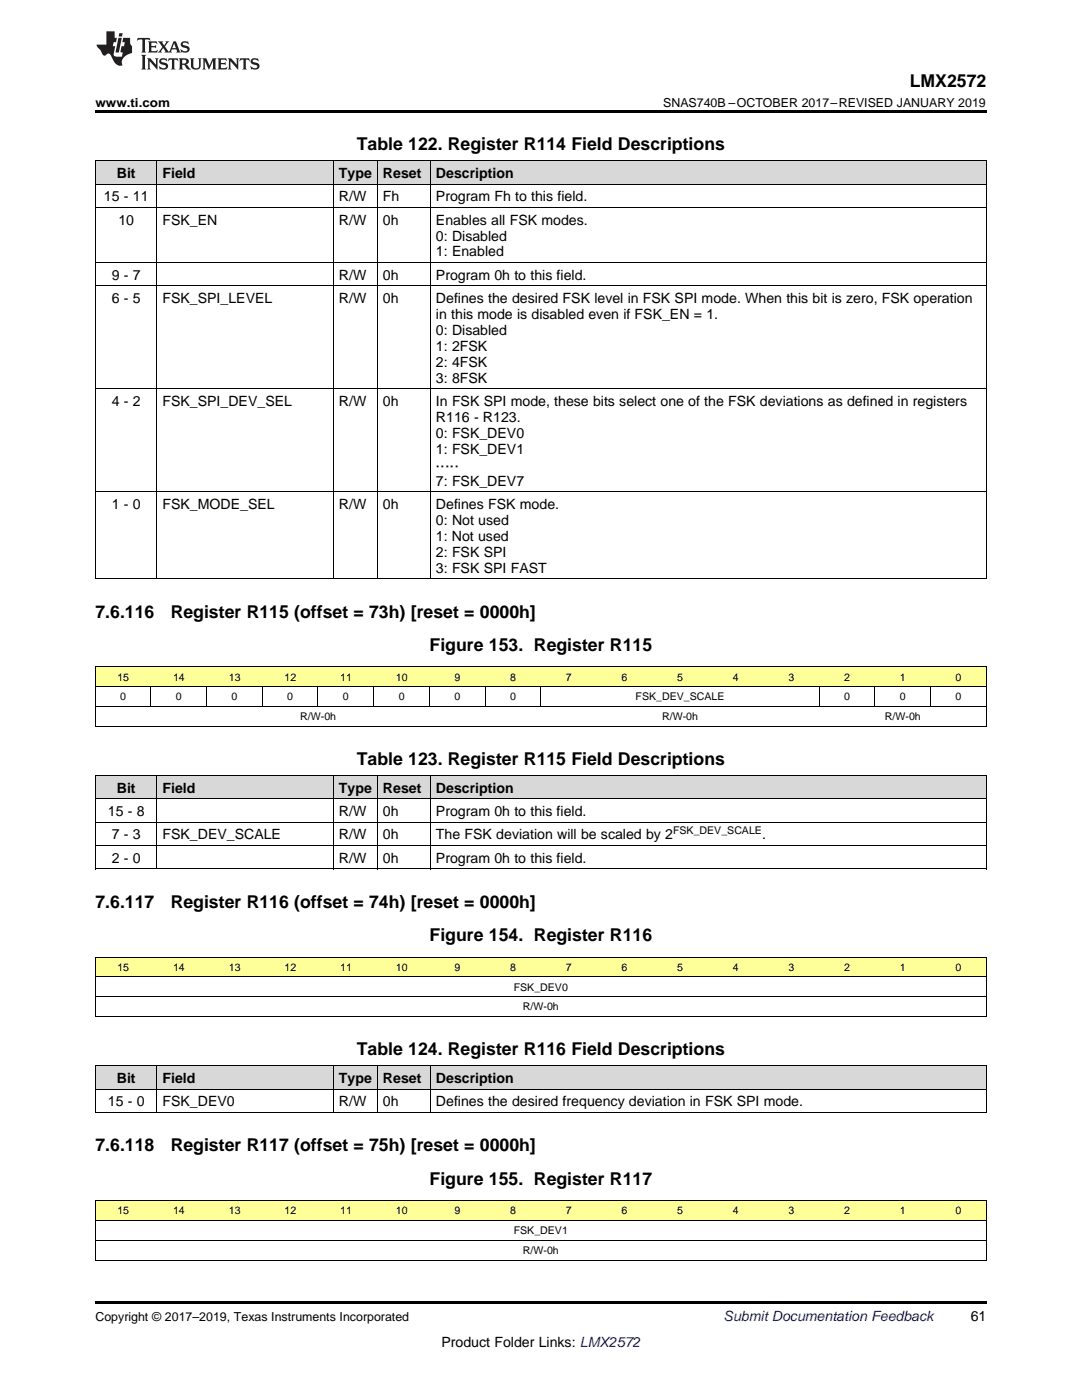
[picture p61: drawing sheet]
<svg xmlns="http://www.w3.org/2000/svg" width="216mm" height="279mm" viewBox="0 0 216 279" stroke-linecap="round" stroke-linejoin="round" font-family="sans-serif">
<defs><g id="words">
<g font-size="3.5">
<text x="181.5" y="17.3">LMX2572</text>
<text x="71.2" y="30">Table 122. Register R114 Field Descriptions</text>
<text x="19" y="123.3">7.6.116</text>
<text x="34.1" y="123.3">Register R115 (offset = 73h) [reset = 0000h]</text>
<text x="85.7" y="130">Figure 153. Register R115</text>
<text x="71.2" y="152.7">Table 123. Register R115 Field Descriptions</text>
<text x="19" y="181.2">7.6.117</text>
<text x="34.1" y="181.2">Register R116 (offset = 74h) [reset = 0000h]</text>
<text x="85.7" y="187.9">Figure 154. Register R116</text>
<text x="71.2" y="210.6">Table 124. Register R116 Field Descriptions</text>
<text x="19" y="229.8">7.6.118</text>
<text x="34.1" y="229.8">Register R117 (offset = 75h) [reset = 0000h]</text>
<text x="85.7" y="236.5">Figure 155. Register R117</text>
</g>
<g font-size="2.8">
<text x="23.3" y="35.5">Bit</text>
<text x="32.4" y="35.5">Field</text>
<text x="67.6" y="35.5">Type</text>
<text x="76.4" y="35.5">Reset</text>
<text x="87" y="35.5">Description</text>
<text x="20.7" y="40.2">15 - 11</text>
<text x="67.6" y="40.2">R/W</text>
<text x="76.4" y="40.2">Fh</text>
<text x="87" y="40.2">Program Fh to this field.</text>
<text x="23.6" y="44.8">10</text>
<text x="32.4" y="44.8">FSK_EN</text>
<text x="67.6" y="44.8">R/W</text>
<text x="76.4" y="44.8">0h</text>
<text x="87" y="44.8">Enables all FSK modes.</text>
<text x="87" y="48">0: Disabled</text>
<text x="87" y="51.2">1: Enabled</text>
<text x="22.3" y="55.8">9 - 7</text>
<text x="67.6" y="55.8">R/W</text>
<text x="76.4" y="55.8">0h</text>
<text x="87" y="55.8">Program 0h to this field.</text>
<text x="22.3" y="60.5">6 - 5</text>
<text x="32.4" y="60.5">FSK_SPI_LEVEL</text>
<text x="67.6" y="60.5">R/W</text>
<text x="76.4" y="60.5">0h</text>
<text x="87" y="60.5">Defines the desired FSK level in FSK SPI mode. When this bit is zero, FSK operation</text>
<text x="87" y="63.7">in this mode is disabled even if FSK_EN = 1.</text>
<text x="87" y="66.9">0: Disabled</text>
<text x="87" y="70">1: 2FSK</text>
<text x="87" y="73.2">2: 4FSK</text>
<text x="87" y="76.4">3: 8FSK</text>
<text x="22.3" y="81">4 - 2</text>
<text x="32.4" y="81">FSK_SPI_DEV_SEL</text>
<text x="67.6" y="81">R/W</text>
<text x="76.4" y="81">0h</text>
<text x="87" y="81">In FSK SPI mode, these bits select one of the FSK deviations as defined in registers</text>
<text x="87" y="84.2">R116 - R123.</text>
<text x="87" y="87.4">0: FSK_DEV0</text>
<text x="87" y="90.6">1: FSK_DEV1</text>
<text x="87" y="93.7">·····</text>
<text x="22.3" y="101.6">1 - 0</text>
<text x="32.4" y="101.6">FSK_MODE_SEL</text>
<text x="67.6" y="101.6">R/W</text>
<text x="76.4" y="101.6">0h</text>
<text x="87" y="96.9">7: FSK_DEV7</text>
<text x="87" y="101.6">Defines FSK mode.</text>
<text x="87" y="104.7">0: Not used</text>
<text x="87" y="107.9">1: Not used</text>
<text x="87" y="111.1">2: FSK SPI</text>
<text x="87" y="114.3">3: FSK SPI FAST</text>
<text x="23.3" y="158.2">Bit</text>
<text x="32.4" y="158.2">Field</text>
<text x="67.6" y="158.2">Type</text>
<text x="76.4" y="158.2">Reset</text>
<text x="87" y="158.2">Description</text>
<text x="21.5" y="162.9">15 - 8</text>
<text x="22.3" y="167.5">7 - 3</text>
<text x="32.4" y="167.5">FSK_DEV_SCALE</text>
<text x="67.6" y="162.9">R/W</text>
<text x="67.6" y="167.5">R/W</text>
<text x="76.4" y="162.9">0h</text>
<text x="76.4" y="167.5">0h</text>
<text x="87" y="162.9">Program 0h to this field.</text>
<text x="87" y="167.5">The FSK deviation will be scaled by 2</text>
<text x="152.1" y="167.5">.</text>
<text x="22.3" y="172.2">2 - 0</text>
<text x="67.6" y="172.2">R/W</text>
<text x="76.4" y="172.2">0h</text>
<text x="87" y="172.2">Program 0h to this field.</text>
<text x="21.5" y="220.8">15 - 0</text>
<text x="23.3" y="216.1">Bit</text>
<text x="32.4" y="216.1">Field</text>
<text x="32.4" y="220.8">FSK_DEV0</text>
<text x="67.6" y="216.1">Type</text>
<text x="67.6" y="220.8">R/W</text>
<text x="76.4" y="216.1">Reset</text>
<text x="76.4" y="220.8">0h</text>
<text x="87" y="216.1">Description</text>
<text x="87" y="220.8">Defines the desired frequency deviation in FSK SPI mode.</text>
<text x="193.7" y="263.6">61</text>
<text x="88.1" y="268.9">Product Folder Links: LMX2572</text>
</g>
<text font-size="2.8" fill="#0000c8" x="144.4" y="263.6">Submit Documentation Feedback</text>
<g font-size="2.5">
<text x="19" y="21.4">www.ti.com</text>
<text x="132.3" y="21.4">SNAS740B –OCTOBER 2017–REVISED JANUARY 2019</text>
<text x="19" y="263.6">Copyright © 2017–2019, Texas Instruments Incorporated</text>
</g>
<g font-size="2.1">
<text x="23.4" y="135.8">15</text>
<text x="34.5" y="135.8">14</text>
<text x="45.6" y="135.8">13</text>
<text x="56.8" y="135.8">12</text>
<text x="67.9" y="135.8">11</text>
<text x="79" y="135.8">10</text>
<text x="90.7" y="135.8">9</text>
<text x="101.8" y="135.8">8</text>
<text x="112.9" y="135.8">7</text>
<text x="124" y="135.8">6</text>
<text x="135.1" y="135.8">5</text>
<text x="146.2" y="135.8">4</text>
<text x="157.3" y="135.8">3</text>
<text x="168.5" y="135.8">2</text>
<text x="179.6" y="135.8">1</text>
<text x="190.7" y="135.8">0</text>
<text x="24" y="139.8">0</text>
<text x="35.1" y="139.8">0</text>
<text x="46.2" y="139.8">0</text>
<text x="57.3" y="139.8">0</text>
<text x="59.9" y="143.7">R/W-0h</text>
<text x="68.4" y="139.8">0</text>
<text x="79.6" y="139.8">0</text>
<text x="90.7" y="139.8">0</text>
<text x="101.8" y="139.8">0</text>
<text x="126.8" y="139.8">FSK_DEV_SCALE</text>
<text x="132.1" y="143.7">R/W-0h</text>
<text x="168.5" y="139.8">0</text>
<text x="176.6" y="143.7">R/W-0h</text>
<text x="179.6" y="139.8">0</text>
<text x="190.7" y="139.8">0</text>
<text x="134.3" y="166.4">FSK_DEV_SCALE</text>
<text x="23.4" y="193.7">15</text>
<text x="34.5" y="193.7">14</text>
<text x="45.6" y="193.7">13</text>
<text x="56.8" y="193.7">12</text>
<text x="67.9" y="193.7">11</text>
<text x="79" y="193.7">10</text>
<text x="90.7" y="193.7">9</text>
<text x="101.8" y="193.7">8</text>
<text x="102.5" y="197.7">FSK_DEV0</text>
<text x="112.9" y="193.7">7</text>
<text x="124" y="193.7">6</text>
<text x="135.1" y="193.7">5</text>
<text x="146.2" y="193.7">4</text>
<text x="157.3" y="193.7">3</text>
<text x="168.5" y="193.7">2</text>
<text x="179.6" y="193.7">1</text>
<text x="190.7" y="193.7">0</text>
<text x="104.4" y="201.6">R/W-0h</text>
<text x="23.4" y="242.4">15</text>
<text x="34.5" y="242.4">14</text>
<text x="45.6" y="242.4">13</text>
<text x="56.8" y="242.4">12</text>
<text x="67.9" y="242.4">11</text>
<text x="79" y="242.4">10</text>
<text x="90.7" y="242.4">9</text>
<text x="101.8" y="242.4">8</text>
<text x="112.9" y="242.4">7</text>
<text x="124" y="242.4">6</text>
<text x="135.1" y="242.4">5</text>
<text x="146.2" y="242.4">4</text>
<text x="157.3" y="242.4">3</text>
<text x="168.5" y="242.4">2</text>
<text x="179.6" y="242.4">1</text>
<text x="190.7" y="242.4">0</text>
<text x="102.5" y="246.3">FSK_DEV1</text>
<text x="104.4" y="250.3">R/W-0h</text>
</g>
</g></defs>
<g fill="#ff9">
<path d="M19 239.7h11.2v3.9h-11.2z"/>
<path d="M30.2 239.7h11.1v3.9h-11.1z"/>
<path d="M41.3 239.7h11.1v3.9h-11.1z"/>
<path d="M52.4 239.7h11.1v3.9h-11.1z"/>
<path d="M63.5 239.7h11.1v3.9h-11.1z"/>
<path d="M74.6 239.7h11.1v3.9h-11.1z"/>
<path d="M85.7 239.7h11.1v3.9h-11.1z"/>
<path d="M96.8 239.7h11.1v3.9h-11.1z"/>
<path d="M107.9 239.7h11.2v3.9h-11.2z"/>
<path d="M119.1 239.7h11.1v3.9h-11.1z"/>
<path d="M130.2 239.7h11.1v3.9h-11.1z"/>
<path d="M141.3 239.7h11.1v3.9h-11.1z"/>
<path d="M152.4 239.7h11.1v3.9h-11.1z"/>
<path d="M163.5 239.7h11.1v3.9h-11.1z"/>
<path d="M174.6 239.7h11.1v3.9h-11.1z"/>
<path d="M185.7 239.7h11.1v3.9h-11.1z"/>
</g>
<g fill="#d8d8d8">
<path d="M19 212.8h12.4v4.6h-12.4z"/>
<path d="M31.4 212.8h35.2v4.6h-35.2z"/>
<path d="M66.6 212.8h8.8v4.6h-8.8z"/>
<path d="M75.4 212.8h10.5v4.6h-10.5z"/>
<path d="M85.9 212.8h110.9v4.6h-110.9z"/>
</g>
<g fill="#ff9">
<path d="M19 191.1h11.2v3.9h-11.2z"/>
<path d="M30.2 191.1h11.1v3.9h-11.1z"/>
<path d="M41.3 191.1h11.1v3.9h-11.1z"/>
<path d="M52.4 191.1h11.1v3.9h-11.1z"/>
<path d="M63.5 191.1h11.1v3.9h-11.1z"/>
<path d="M74.6 191.1h11.1v3.9h-11.1z"/>
<path d="M85.7 191.1h11.1v3.9h-11.1z"/>
<path d="M96.8 191.1h11.1v3.9h-11.1z"/>
<path d="M107.9 191.1h11.2v3.9h-11.2z"/>
<path d="M119.1 191.1h11.1v3.9h-11.1z"/>
<path d="M130.2 191.1h11.1v3.9h-11.1z"/>
<path d="M141.3 191.1h11.1v3.9h-11.1z"/>
<path d="M152.4 191.1h11.1v3.9h-11.1z"/>
<path d="M163.5 191.1h11.1v3.9h-11.1z"/>
<path d="M174.6 191.1h11.1v3.9h-11.1z"/>
<path d="M185.7 191.1h11.1v3.9h-11.1z"/>
</g>
<g fill="#d8d8d8">
<path d="M19 154.8h12.4v4.7h-12.4z"/>
<path d="M31.4 154.8h35.2v4.7h-35.2z"/>
<path d="M66.6 154.8h8.8v4.7h-8.8z"/>
<path d="M75.4 154.8h10.5v4.7h-10.5z"/>
<path d="M85.9 154.8h110.9v4.7h-110.9z"/>
</g>
<g fill="#ff9">
<path d="M19 133.1h11.2v4h-11.2z"/>
<path d="M30.2 133.1h11.1v4h-11.1z"/>
<path d="M41.3 133.1h11.1v4h-11.1z"/>
<path d="M52.4 133.1h11.1v4h-11.1z"/>
<path d="M63.5 133.1h11.1v4h-11.1z"/>
<path d="M74.6 133.1h11.1v4h-11.1z"/>
<path d="M85.7 133.1h11.1v4h-11.1z"/>
<path d="M96.8 133.1h11.1v4h-11.1z"/>
<path d="M107.9 133.1h11.2v4h-11.2z"/>
<path d="M119.1 133.1h11.1v4h-11.1z"/>
<path d="M130.2 133.1h11.1v4h-11.1z"/>
<path d="M141.3 133.1h11.1v4h-11.1z"/>
<path d="M152.4 133.1h11.1v4h-11.1z"/>
<path d="M163.5 133.1h11.1v4h-11.1z"/>
<path d="M174.6 133.1h11.1v4h-11.1z"/>
<path d="M185.7 133.1h11.1v4h-11.1z"/>
</g>
<g fill="#d8d8d8">
<path d="M19 32.1h12.4v4.7h-12.4z"/>
<path d="M31.4 32.1h35.2v4.7h-35.2z"/>
<path d="M66.6 32.1h8.8v4.7h-8.8z"/>
<path d="M75.4 32.1h10.5v4.7h-10.5z"/>
<path d="M85.9 32.1h110.9v4.7h-110.9z"/>
</g>
<g fill="#000">
<path d="M19 22h177.8v.5h-177.8zM19 115.5h.2zM66.5 115.5h.1zM75.2 115.5h.2zM85.8 115.5h.1zM196.7 115.5h.1zM19 173.4l.2 .1zM66.5 173.4l.1 .1zM75.2 173.4l.2 .1zM85.8 173.4l.1 .1zM196.7 173.4l.1 .1zM19 222l.2 .1z"/>
<path d="M66.5 222l.1 .1zM75.2 222l.2 .1zM85.8 222l.1 .1zM196.7 222l.1 .1zM19 259.7h177.8v.5h-177.8z"/>
</g>
<g fill="none" stroke="#000" stroke-width=".2">
<path d="M19 36.7h177.8M19 32.1h177.8M19.1 32.1v83.4M31.3 32.1v83.4M66.5 32.1v83.4M75.3 32.1v83.4M85.9 32.1v83.4M196.8 32.1v83.4M19 57.1h177.8M19 52.4h177.8M19 41.4h177.8M19 77.6h177.8"/>
<path d="M19 98.1h177.8M19 115.5h177.8M19 137h177.8M19 133.1h177.8M19.1 133.1v11.9M30.1 137.1v3.9M41.2 137.1v3.9M52.3 137.1v3.9M63.4 137.1v3.9M74.6 137.1v3.9M85.7 137.1v3.9M96.8 137.1v3.9"/>
<path d="M107.9 137.1v3.9M163.5 137.1v3.9M174.6 137.1v3.9M185.7 137.1v3.9M196.8 133.1v11.9M19 159.4h177.8M19 154.8h177.8M19 144.9h177.8M19 141h177.8M19.1 154.8v18.7M31.3 154.8v18.7M66.5 154.8v18.7"/>
<path d="M75.3 154.8v18.7M85.9 154.8v18.7M196.8 154.8v18.7M19 173.4h177.8M19 168.8h177.8M19 164.1h177.8M19 198.9h177.8M19 195h177.8M19 191h177.8M19.1 191.1v11.8M196.8 191.1v11.8M19 217.4h177.8"/>
<path d="M19 212.7h177.8M19 202.9h177.8M19.1 212.7v9.4M31.3 212.7v9.4M66.5 212.7v9.4M75.3 212.7v9.4M85.9 212.7v9.4M196.8 212.7v9.4M19 239.6h177.8M19 222h177.8M19.1 239.7v11.8M196.8 239.7v11.8"/>
<path d="M19 251.5h177.8M19 247.5h177.8M19 243.6h177.8"/>
</g>
<g fill="#231f20">
<path d="M27.5 7.6l-.1 .5 .4-.2h.6v.1v2.1l-.2 .4h1l-.3-.4v-2.1l.1-.1h.5l.5 .2-.2-.5zM29.5 8.3l.2 .3v1.5l-.2 .4h1.8l.2-.6a1.04 1.04 0 0 1-1.3 .2v-.7h.6l.3 .2v-.6l-.3 .2h-.6v-.6l.8-.1 .4 .3-.2-.5zM31.5 8.3l.9 1.1-.9 1.1h.8l-.2-.2 .5-.7 .4 .7-.2 .2h1.5l-.1-.2 .1-.4h.9l.1 .4-.2 .2h1l-.3-.3-.7-1.9h-.5l-.9 2-.8-1 .9-1h-.8l.1 .3-.3 .5-.4-.6 .2-.2zM34.7 8.6l.4 1h-.7zM36.3 8.4a.63 .63 0 0 0-.2 .7 .63 .63 0 0 0 .6 .4l.6 .2 .1 .2a.75 .75 0 0 1-.7 .4 .75 .75 0 0 1-.6-.5l.1 .7 .1-.1a1.11 1.11 0 0 0 1.5-.6 1.13 1.13 0 0 0-1.2-.8l-.1-.4a1.04 1.04 0 0 1 1.2 .2l-.2-.5-.1 .1-.5-.2zM28.2 10.9l.2 .4v2.2l-.2 .4h1l-.3-.4v-2.2l.3-.4zM29.3 11.6l.3 .4v1.5l-.3 .4h.8l-.2-.4v-1.3l1.5 1.7v-1.9l.2-.4h-.7l.2 .4v.9l-1.1-1.3zM32 11.8a.62 .62 0 0 0-.2 .7 .62 .62 0 0 0 .6 .4l.6 .1 .1 .3a.76 .76 0 0 1-.7 .3 .76 .76 0 0 1-.6-.4l.1 .7 .1-.1a1.11 1.11 0 0 0 1.5-.6 1.13 1.13 0 0 0-1.2-.8l-.1-.4a1.04 1.04 0 0 1 1.2 .2l-.2-.6-.1 .1-.5-.1zM33.7 11.6l-.2 .6a.61 .61 0 0 1 .8-.3v1.6l-.2 .4h.9l-.2-.4v-1.6a.63 .63 0 0 1 .8 .3l-.2-.6zM35.6 11.6l.3 .4v1.5l-.3 .4h1l-.2-.2v-.8l.5 .2a.76 .76 0 0 0 1.2 .7l-1-1a.58 .58 0 0 0 .6-.5 .58 .58 0 0 0-.5-.6zM36.4 11.9h.1a.45 .45 0 0 1 .5 .1 .45 .45 0 0 1 .1 .5l-.7 .2zM37.9 11.6l.2 .2a2.17 2.17 0 0 0 .3 1.9 .99 .99 0 0 0 1.6-.6v-1.1l.2-.4h-.7l.2 .2a1.92 1.92 0 0 1-.2 1.8 .6 .6 0 0 1-.9-.5v-1.1l.2-.4zM40.4 11.6l.2 .4v1.5l-.2 .4h.7l-.2-.4v-1.4l.8 1.8 .8-1.8v1.4l-.2 .4h.9l-.2-.4v-1.5l.2-.4h-.8l-.6 1.5-.6-1.5zM43.4 11.6l.2 .4v1.5l-.2 .4h1.8l.2-.6a1.04 1.04 0 0 1-1.3 .1v-.6h.5l.4 .2v-.6l-.4 .2h-.5v-.7h.8l.3 .3-.1-.6zM45.5 11.6l.2 .4v1.5l-.2 .4h.7l-.2-.4v-1.3l1.5 1.7v-1.9l.2-.4h-.7l.2 .4v.9l-1.1-1.3zM47.9 11.6l-.1 .6a.61 .61 0 0 1 .8-.3v1.6l-.3 .4h1l-.3-.4 .1-1.6a.63 .63 0 0 1 .7 .3l-.1-.6zM50.2 11.8a.62 .62 0 0 0-.2 .7 .62 .62 0 0 0 .6 .4l.6 .1 .2 .3a.76 .76 0 0 1-.8 .3 .76 .76 0 0 1-.6-.4l.1 .7 .2-.1a1.11 1.11 0 0 0 1.5-.6 1.13 1.13 0 0 0-1.3-.8l-.1-.4a1.04 1.04 0 0 1 1.2 .2l-.1-.6-.2 .1-.5-.1z"/>
<path d="M21.2 6.3v2.6h-1.9l.1 .4 .7 .9a.91 .91 0 0 0 1 .8 .56 .56 0 0 1 .5-.3 .56 .56 0 0 1 .5 .3l.4 .8a1.53 1.53 0 0 0 1.9 1.2 1.54 1.54 0 0 1 1-2.1l.9-.3v-1.4a1.52 1.52 0 0 1-.3-1.6h-1.4l-.2 .8h.5l-.2 .8h-.4l-.2 1v.2l.4 .1-.2 .8a1.93 1.93 0 0 1-1.6-.3l.3-1.8h-.5l.2-.8h.4l.2-.8h-.4v-1.3zM23.6 7.6l-.6 2.9h.7l.6-2.9zM23.8 6.6l-.1 .7h.6l.2-.7z"/>
</g>
<use href="#words"/>
</svg>
